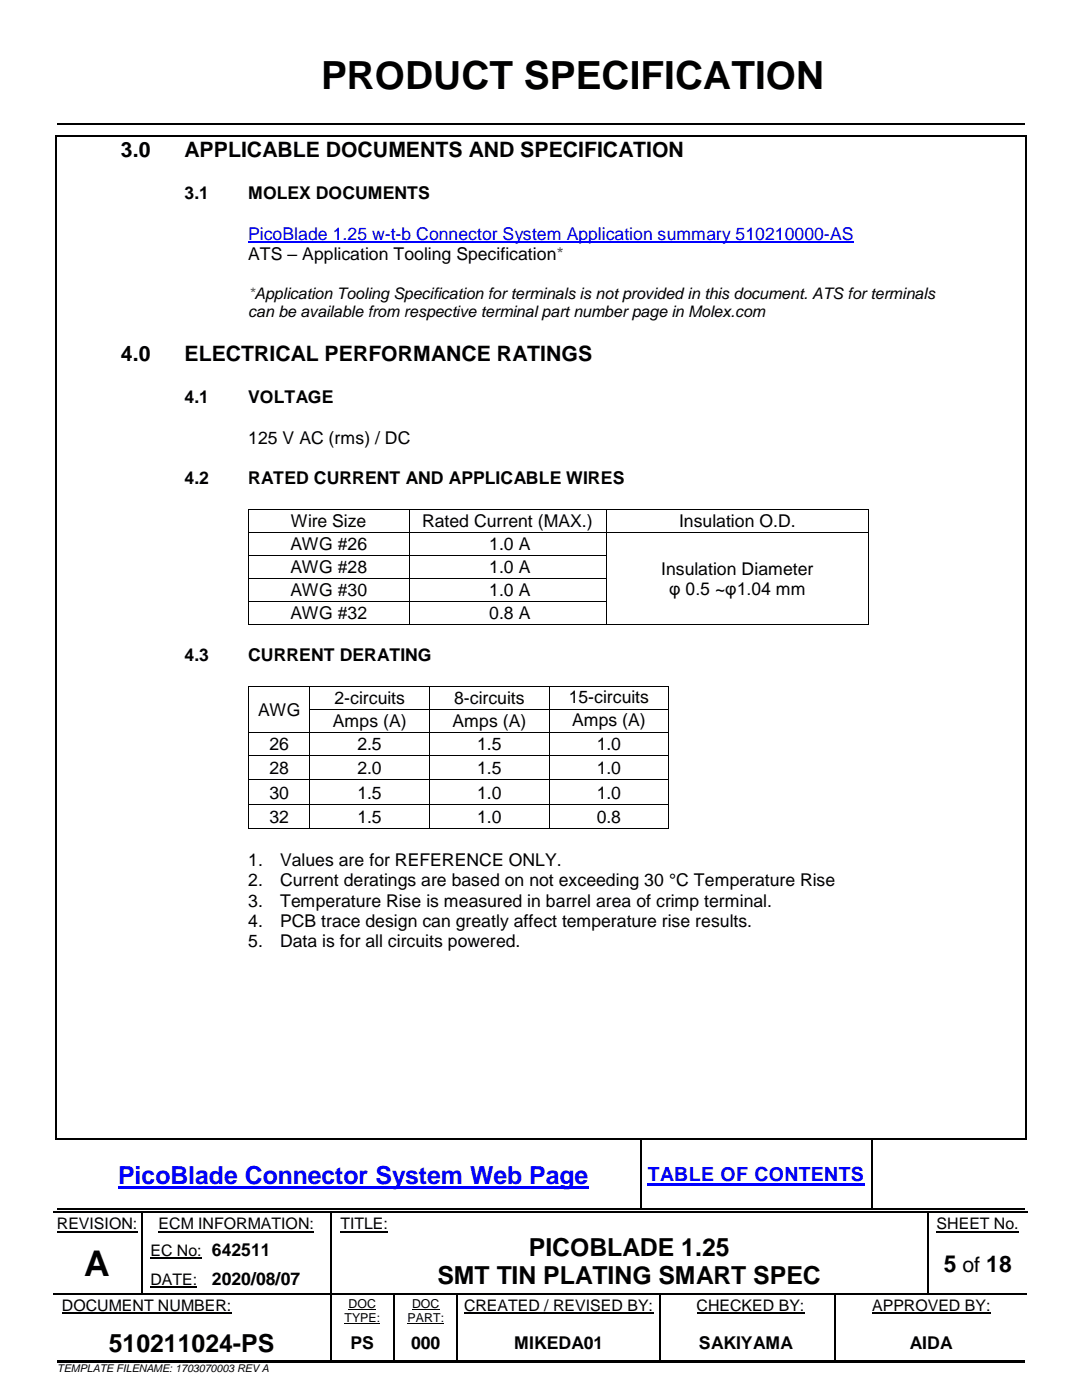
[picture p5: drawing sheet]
<svg xmlns="http://www.w3.org/2000/svg" width="216mm" height="279mm" viewBox="0 0 216 279" stroke-linecap="round" stroke-linejoin="round" font-family="sans-serif">
<defs><g id="words">
<text font-size="7.7" x="64.1" y="17.7">PRODUCT SPECIFICATION</text>
<text font-size="7.1" x="16.8" y="254.7">A</text>
<text font-size="5" fill="#00f" x="23.5" y="236.2">PicoBlade Connector System Web Page</text>
<g font-size="5">
<text x="105.5" y="250.6">PICOBLADE 1.25</text>
<text x="87.3" y="256.3">SMT TIN PLATING SMART SPEC</text>
<text x="21.7" y="269.9">510211024-PS</text>
</g>
<text font-size="4.6" x="188.3" y="253.8">5 of 18</text>
<g font-size="4.2">
<text x="24.1" y="31.2">3.0</text>
<text x="36.8" y="31.2">APPLICABLE DOCUMENTS AND SPECIFICATION</text>
<text x="24.1" y="72">4.0</text>
<text x="36.8" y="72">ELECTRICAL PERFORMANCE RATINGS</text>
</g>
<text font-size="3.9" fill="#00f" x="129.3" y="235.8">TABLE OF CONTENTS</text>
<g font-size="3.5">
<text x="36.8" y="39.7">3.1</text>
<text x="49.5" y="39.7">MOLEX DOCUMENTS</text>
<text x="49.5" y="51.9">ATS – Application Tooling Specification*</text>
<text x="36.8" y="80.4">4.1</text>
<text x="49.5" y="80.4">VOLTAGE</text>
<text x="49.5" y="88.6">125 V AC (rms) / DC</text>
<text x="36.8" y="96.7">4.2</text>
<text x="49.5" y="96.7">RATED CURRENT AND APPLICABLE WIRES</text>
<text x="58" y="105.2">Wire Size</text>
<text x="84.2" y="105.2">Rated Current (MAX.)</text>
<text x="135.5" y="105.2">Insulation O.D.</text>
<text x="58" y="109.8">AWG #26</text>
<text x="97.6" y="109.8">1.0 A</text>
<text x="58" y="114.4">AWG #28</text>
<text x="58" y="119">AWG #30</text>
<text x="97.6" y="114.4">1.0 A</text>
<text x="97.6" y="119">1.0 A</text>
<text x="131.9" y="114.7">Insulation Diameter</text>
<text x="133.5" y="118.7">φ 0.5 ~φ1.04 mm</text>
<text x="58" y="123.6">AWG #32</text>
<text x="97.6" y="123.6">0.8 A</text>
<text x="36.8" y="132">4.3</text>
<text x="49.5" y="132">CURRENT DERATING</text>
<text x="51.5" y="142.9">AWG</text>
<text x="66.7" y="140.6">2-circuits</text>
<text x="90.6" y="140.6">8-circuits</text>
<text x="113.5" y="140.4">15-circuits</text>
<text x="53.8" y="149.8">26</text>
<text x="66.4" y="145.1">Amps (A)</text>
<text x="71.3" y="149.8">2.5</text>
<text x="90.3" y="145.1">Amps (A)</text>
<text x="95.2" y="149.8">1.5</text>
<text x="114.1" y="145">Amps (A)</text>
<text x="119.1" y="149.8">1.0</text>
<text x="53.8" y="154.5">28</text>
<text x="71.3" y="154.5">2.0</text>
<text x="95.2" y="154.5">1.5</text>
<text x="119.1" y="154.5">1.0</text>
<text x="53.8" y="159.4">30</text>
<text x="71.3" y="159.4">1.5</text>
<text x="95.2" y="159.4">1.0</text>
<text x="119.1" y="159.4">1.0</text>
<text x="53.8" y="164.2">32</text>
<text x="71.3" y="164.2">1.5</text>
<text x="95.2" y="164.2">1.0</text>
<text x="119.1" y="164.2">0.8</text>
<text x="49.5" y="172.8">1.</text>
<text x="55.9" y="172.8">Values are for REFERENCE ONLY.</text>
<text x="49.5" y="176.9">2.</text>
<text x="55.9" y="176.9">Current deratings are based on not exceeding 30 °C Temperature Rise</text>
<text x="49.5" y="181">3.</text>
<text x="49.5" y="185">4.</text>
<text x="55.9" y="181">Temperature Rise is measured in barrel area of crimp terminal.</text>
<text x="55.9" y="185">PCB trace design can greatly affect temperature rise results.</text>
<text x="49.5" y="189.1">5.</text>
<text x="55.9" y="189.1">Data is for all circuits powered.</text>
<text x="42.3" y="256.5">2020/08/07</text>
<text x="70" y="269.2">PS</text>
<text x="82" y="269.2">000</text>
<text x="102.6" y="269.2">MIKEDA01</text>
<text x="139.5" y="269.2">SAKIYAMA</text>
<text x="181.5" y="269.2">AIDA</text>
</g>
<text font-size="3.5" fill="#00f" x="49.5" y="47.8">PicoBlade 1.25 w-t-b Connector System Application summary 510210000-AS</text>
<text font-size="3.2" fill="#f00" x="49.5" y="59.7">*Application Tooling Specification for terminals is not provided in this document. ATS for terminals</text>
<g font-size="3.2">
<text x="49.5" y="63.3">can be available from respective terminal part number page in Molex.com</text>
<text x="11.3" y="245.4">REVISION:</text>
<text x="31.6" y="245.4">ECM INFORMATION:</text>
<text x="68" y="245.4">TITLE:</text>
<text x="186.9" y="245.4">SHEET No.</text>
<text x="30" y="250.6">EC No: 642511</text>
<text x="30" y="256.4">DATE:</text>
<text x="12.4" y="261.7">DOCUMENT NUMBER:</text>
<text x="92.6" y="261.7">CREATED / REVISED BY:</text>
<text x="139" y="261.7">CHECKED BY:</text>
<text x="174" y="261.7">APPROVED BY:</text>
</g>
<g font-size="2.5">
<text x="68.7" y="263.8">TYPE:</text>
<text x="69.6" y="261">DOC</text>
<text x="81.3" y="263.8">PART:</text>
<text x="82.2" y="261">DOC</text>
</g>
<text font-size="2.1" x="11.4" y="273.9">TEMPLATE FILENAME: 1703070003 REV A</text>
</g></defs>
<g fill="#000">
<path d="M11.4 24.6h.4v.3h-.4z" fill-rule="evenodd"/>
<path d="M11.4 24.6h.4v.3h-.4z" fill-rule="evenodd"/>
<path d="M203 24.6h.3v.3h-.3z" fill-rule="evenodd"/>
<path d="M203 24.6h.3v.3h-.3z" fill-rule="evenodd"/>
</g>
<path d="M11.8 24.7h192.7" fill="none" stroke="#000" stroke-width=".34"/>
<path d="M23.5 236.7h93.9v.5h-93.9z" fill-rule="evenodd" fill="#00f"/>
<path d="M129.3 236.4h43.3" fill="none" stroke="#00f" stroke-width=".42"/>
<g fill="none" stroke="#000" stroke-width=".34">
<path d="M11.4 227.3h116.3M128.1 227.3h45.8M174.3 227.3h30.2M10.6 241.9h17.6M11.4 241.3h116.3M28.5 241.9h37.4M66.2 241.9h118.8M128.1 241.3h45.8M174.3 241.3h30.2M185.4 241.9h19.6M11.4 271.6h54.5M66.2 271.6h12.3"/>
<path d="M78.9 271.6h12.3M91.5 271.6h40.1M131.9 271.6h34.5M166.8 271.6h37.7"/>
</g>
<g fill="#000">
<path d="M127.7 227.5h.3v.2h-.3z" fill-rule="evenodd"/>
<path d="M127.7 227.2h.4v.3h-.4z" fill-rule="evenodd"/>
<path d="M173.9 227.5h.3v.2h-.3z" fill-rule="evenodd"/>
<path d="M173.9 227.2h.4v.3h-.4z" fill-rule="evenodd"/>
<path d="M28.2 242.1h.2v.3h-.2z" fill-rule="evenodd"/>
<path d="M28.2 241.8h.3v.3h-.3z" fill-rule="evenodd"/>
<path d="M28.2 246.1h.2v.3h-.2z" fill-rule="evenodd"/>
<path d="M28.2 252.5h.2v.2h-.2z" fill-rule="evenodd"/>
<path d="M28.2 258.2h.2v.2h-.2z" fill-rule="evenodd"/>
<path d="M41 258.2h.3v.2h-.3z" fill-rule="evenodd"/>
<path d="M65.9 242.1h.2v.3h-.2z" fill-rule="evenodd"/>
<path d="M65.9 241.8h.3v.3h-.3z" fill-rule="evenodd"/>
<path d="M65.9 246.1h.2v.3h-.2z" fill-rule="evenodd"/>
<path d="M65.9 252.5h.2v.2h-.2z" fill-rule="evenodd"/>
<path d="M65.9 258.2h.2v.5h-.2z" fill-rule="evenodd"/>
<path d="M78.5 258.4h.3v.3h-.3z" fill-rule="evenodd"/>
<path d="M78.5 258.2h.3v.2h-.3z" fill-rule="evenodd"/>
<path d="M91.2 258.4h.2v.3h-.2z" fill-rule="evenodd"/>
<path d="M91.2 258.2h.2v.2h-.2z" fill-rule="evenodd"/>
<path d="M127.7 241.2h.4v.3h-.4z" fill-rule="evenodd"/>
<path d="M131.6 258.4h.2v.3h-.2z" fill-rule="evenodd"/>
<path d="M131.6 258.2h.2v.2h-.2z" fill-rule="evenodd"/>
<path d="M166.4 258.4h.3v.3h-.3z" fill-rule="evenodd"/>
<path d="M166.4 258.2h.3v.2h-.3z" fill-rule="evenodd"/>
<path d="M173.9 241.2h.4v.3h-.4z" fill-rule="evenodd"/>
<path d="M185 242.1h.3v.3h-.3z" fill-rule="evenodd"/>
<path d="M185 241.8h.4v.3h-.4z" fill-rule="evenodd"/>
<path d="M185 246.1h.3v.3h-.3z" fill-rule="evenodd"/>
<path d="M185 252.5h.3v.2h-.3z" fill-rule="evenodd"/>
<path d="M185 258.2h.3v.2h-.3z" fill-rule="evenodd"/>
<path d="M65.9 264.5h.2v.8h-.2z" fill-rule="evenodd"/>
<path d="M65.9 271.4h.3v.3h-.3z" fill-rule="evenodd"/>
<path d="M78.5 264.5h.3v.8h-.3z" fill-rule="evenodd"/>
<path d="M78.5 271.4h.4v.3h-.4z" fill-rule="evenodd"/>
<path d="M91.2 264.5h.2v.8h-.2z" fill-rule="evenodd"/>
<path d="M91.2 271.4h.3v.3h-.3z" fill-rule="evenodd"/>
<path d="M131.6 264.5h.2v.8h-.2z" fill-rule="evenodd"/>
<path d="M131.6 271.4h.3v.3h-.3z" fill-rule="evenodd"/>
<path d="M166.4 264.5h.3v.8h-.3z" fill-rule="evenodd"/>
<path d="M166.4 271.4h.4v.3h-.4z" fill-rule="evenodd"/>
</g>
<g fill="none" stroke="#000" stroke-width=".25">
<path d="M127.9 227.7v13.5M174.1 227.7v13.5M10.6 258.3h17.6M28.3 242.3v3.8M28.3 246.4v6.1M28.3 252.7v5.5M28.4 258.3h12.6M41.3 258.3h24.6M66 242.3v3.8M66 246.4v6.1M66 252.7v5.5M66 258.7v5.8"/>
<path d="M66.1 258.3h12.4M78.7 258.7v5.8M78.8 258.3h12.4M91.3 258.7v5.8M91.4 258.3h40.2M131.7 258.7v5.8M131.8 258.3h34.6M166.6 258.7v5.8M166.7 258.3h18.3M185.2 242.3v3.8M185.2 246.4v6.1M185.2 252.7v5.5"/>
<path d="M185.3 258.3h19.7M66 265.3v6.1M78.7 265.3v6.1M91.3 265.3v6.1M131.7 265.3v6.1M166.6 265.3v6.1"/>
</g>
<path d="M11.3 245.8h16.1M30 251h10.3M30 256.9h9.4M31.6 245.8h31.1M68 245.8h9.5M186.9 245.8h16.4M12.4 262.1h33.8M92.6 262.1h37.8M139 262.1h21.5M174 262.1h23.7" fill="none" stroke="#000" stroke-width=".21"/>
<path d="M68.7 264.2h7.2M69.6 261.3h5.4M81.3 264.2h7.3M82.2 261.3h5.5" fill="none" stroke="#000" stroke-width=".2"/>
<path d="M10.9 271.7h.5v2.7h-.5z" fill-rule="evenodd" fill="#fff"/>
<g fill="none" stroke="#000" stroke-width=".2">
<path d="M49.6 101.7v4.4M49.6 106.3v4.4M49.6 110.9v4.4M49.6 115.5v4.4M49.7 101.6h31.8M49.7 106.2h31.8M49.7 110.8h31.8M49.7 115.4h31.8M81.6 101.7v4.4M81.6 106.3v4.4M81.6 110.9v4.4M81.6 115.5v4.4"/>
<path d="M81.7 101.6h39.2M81.7 106.2h39.2M81.7 110.8h39.2M81.7 115.4h39.2M121 101.7v4.4M121 106.3v4.4M121 110.9v4.4M121 115.5v4.4M121.1 101.6h52.2M121.1 106.2h52.2M173.4 101.7v4.4M173.4 106.3v4.4"/>
<path d="M173.4 110.9v4.4M173.4 115.5v4.4M49.6 120.1v4.5M49.6 137.1v4.4M49.7 120h31.8M49.7 124.6h31.8M49.7 137h12.1M61.9 137.1v4.4M61.9 137h23.8M81.6 120.1v4.5M81.7 120h39.2M81.7 124.6h39.2"/>
<path d="M85.7 137.1v4.4M85.8 137h23.7M109.6 137.1v4.4M109.7 137h23.7M121 120.1v4.5M121.1 124.6h52.2M133.5 137.1v4.4M173.4 120.1v4.5M49.6 141.7v4.4M49.6 146.3v4.4M49.6 150.9v4.7M49.6 155.7v4.7"/>
<path d="M49.7 146.2h12.1M49.7 150.8h12.1M49.7 155.6h12.1M61.9 141.7v4.4M61.9 146.3v4.4M61.9 150.9v4.7M61.9 155.7v4.7M61.9 141.6h23.8M61.9 146.2h23.8M61.9 150.8h23.8M61.9 155.6h23.8M85.7 141.7v4.4"/>
<path d="M85.7 146.3v4.4M85.7 150.9v4.7M85.7 155.7v4.7M85.8 141.6h23.7M85.8 146.2h23.7M85.8 150.8h23.7M85.8 155.6h23.7M109.6 141.7v4.4M109.6 146.3v4.4M109.6 150.9v4.7M109.6 155.7v4.7M109.7 141.6h23.7"/>
<path d="M109.7 146.2h23.7M109.7 150.8h23.7M109.7 155.6h23.7M133.5 141.7v4.4M133.5 146.3v4.4M133.5 150.9v4.7M133.5 155.7v4.7M49.6 160.6v4.7M49.7 160.5h12.1M49.7 165.4h12.1M61.9 160.6v4.7M61.9 160.5h23.8"/>
<path d="M61.9 165.4h23.8M85.7 160.6v4.7M85.8 160.5h23.7M85.8 165.4h23.7M109.6 160.6v4.7M109.7 160.5h23.7M109.7 165.4h23.7M133.5 160.6v4.7M11.4 271.8h193.1"/>
</g>
<path d="M49.5 48.4h120.8" fill="none" stroke="#00f" stroke-width=".25"/>
<g fill="#000">
<path d="M11.1 27h.3v.3h-.3z" fill-rule="evenodd"/>
<path d="M11.1 27h.3v.3h-.3z" fill-rule="evenodd"/>
<path d="M204.5 27h.3v.3h-.3z" fill-rule="evenodd"/>
<path d="M204.5 27h.3v.3h-.3z" fill-rule="evenodd"/>
<path d="M49.5 101.5h.2v.2h-.2z" fill-rule="evenodd"/>
<path d="M49.5 101.5h.2v.2h-.2z" fill-rule="evenodd"/>
<path d="M49.5 106.1h.2v.2h-.2z" fill-rule="evenodd"/>
<path d="M49.5 110.7h.2v.2h-.2z" fill-rule="evenodd"/>
<path d="M49.5 115.3h.2v.2h-.2z" fill-rule="evenodd"/>
<path d="M81.6 101.5h.1v.2h-.1z" fill-rule="evenodd"/>
<path d="M81.6 106.1h.1v.2h-.1z" fill-rule="evenodd"/>
<path d="M81.6 110.7h.1v.2h-.1z" fill-rule="evenodd"/>
<path d="M81.6 115.3h.1v.2h-.1z" fill-rule="evenodd"/>
<path d="M120.9 101.5h.2v.2h-.2z" fill-rule="evenodd"/>
<path d="M120.9 106.1h.2v.2h-.2z" fill-rule="evenodd"/>
<path d="M120.9 110.7h.2v.2h-.2z" fill-rule="evenodd"/>
<path d="M120.9 115.3h.2v.2h-.2z" fill-rule="evenodd"/>
<path d="M173.3 101.5h.2v.2h-.2z" fill-rule="evenodd"/>
<path d="M173.3 101.5h.2v.2h-.2z" fill-rule="evenodd"/>
<path d="M173.3 106.1h.2v.2h-.2z" fill-rule="evenodd"/>
<path d="M173.3 110.7h.2v.2h-.2z" fill-rule="evenodd"/>
<path d="M173.3 115.3h.2v.2h-.2z" fill-rule="evenodd"/>
<path d="M49.5 119.9h.2v.2h-.2z" fill-rule="evenodd"/>
<path d="M49.5 124.6h.2v.1h-.2z" fill-rule="evenodd"/>
<path d="M49.5 124.6h.2v.1h-.2z" fill-rule="evenodd"/>
<path d="M49.5 136.9h.2v.2h-.2z" fill-rule="evenodd"/>
<path d="M49.5 136.9h.2v.2h-.2z" fill-rule="evenodd"/>
<path d="M61.8 136.9h.1v.2h-.1z" fill-rule="evenodd"/>
<path d="M81.6 119.9h.1v.2h-.1z" fill-rule="evenodd"/>
<path d="M81.6 124.6h.1v.1h-.1z" fill-rule="evenodd"/>
<path d="M85.7 136.9h.1v.2h-.1z" fill-rule="evenodd"/>
<path d="M109.5 136.9h.2v.2h-.2z" fill-rule="evenodd"/>
<path d="M120.9 119.9h.2v.2h-.2z" fill-rule="evenodd"/>
<path d="M120.9 124.6h.2v.1h-.2z" fill-rule="evenodd"/>
<path d="M133.4 136.9h.1v.2h-.1z" fill-rule="evenodd"/>
<path d="M133.4 136.9h.1v.2h-.1z" fill-rule="evenodd"/>
<path d="M173.3 119.9h.2v.2h-.2z" fill-rule="evenodd"/>
<path d="M173.3 124.6h.2v.1h-.2z" fill-rule="evenodd"/>
<path d="M173.3 124.6h.2v.1h-.2z" fill-rule="evenodd"/>
<path d="M49.5 141.5h.2v.2h-.2z" fill-rule="evenodd"/>
<path d="M49.5 146.1h.2v.2h-.2z" fill-rule="evenodd"/>
<path d="M49.5 150.7h.2v.2h-.2z" fill-rule="evenodd"/>
<path d="M49.5 155.6h.2v.1h-.2z" fill-rule="evenodd"/>
<path d="M61.8 141.5h.1v.2h-.1z" fill-rule="evenodd"/>
<path d="M61.8 146.1h.1v.2h-.1z" fill-rule="evenodd"/>
<path d="M61.8 150.7h.1v.2h-.1z" fill-rule="evenodd"/>
<path d="M61.8 155.6h.1v.1h-.1z" fill-rule="evenodd"/>
<path d="M85.7 141.5h.1v.2h-.1z" fill-rule="evenodd"/>
<path d="M85.7 146.1h.1v.2h-.1z" fill-rule="evenodd"/>
<path d="M85.7 150.7h.1v.2h-.1z" fill-rule="evenodd"/>
<path d="M85.7 155.6h.1v.1h-.1z" fill-rule="evenodd"/>
<path d="M109.5 141.5h.2v.2h-.2z" fill-rule="evenodd"/>
<path d="M109.5 146.1h.2v.2h-.2z" fill-rule="evenodd"/>
<path d="M109.5 150.7h.2v.2h-.2z" fill-rule="evenodd"/>
<path d="M109.5 155.6h.2v.1h-.2z" fill-rule="evenodd"/>
<path d="M133.4 141.5h.1v.2h-.1z" fill-rule="evenodd"/>
<path d="M133.4 146.1h.1v.2h-.1z" fill-rule="evenodd"/>
<path d="M133.4 150.7h.1v.2h-.1z" fill-rule="evenodd"/>
<path d="M133.4 155.6h.1v.1h-.1z" fill-rule="evenodd"/>
<path d="M49.5 160.4h.2v.2h-.2z" fill-rule="evenodd"/>
<path d="M49.5 165.3h.2v.2h-.2z" fill-rule="evenodd"/>
<path d="M49.5 165.3h.2v.2h-.2z" fill-rule="evenodd"/>
<path d="M61.8 160.4h.1v.2h-.1z" fill-rule="evenodd"/>
<path d="M61.8 165.3h.1v.2h-.1z" fill-rule="evenodd"/>
<path d="M85.7 160.4h.1v.2h-.1z" fill-rule="evenodd"/>
<path d="M85.7 165.3h.1v.2h-.1z" fill-rule="evenodd"/>
<path d="M109.5 160.4h.2v.2h-.2z" fill-rule="evenodd"/>
<path d="M109.5 165.3h.2v.2h-.2z" fill-rule="evenodd"/>
<path d="M133.4 160.4h.1v.2h-.1z" fill-rule="evenodd"/>
<path d="M133.4 165.3h.1v.2h-.1z" fill-rule="evenodd"/>
<path d="M133.4 165.3h.1v.2h-.1z" fill-rule="evenodd"/>
<path d="M11.1 227.2h.3v.3h-.3z" fill-rule="evenodd"/>
<path d="M11.1 227.2h.3v.3h-.3z" fill-rule="evenodd"/>
<path d="M204.5 227.2h.3v.3h-.3z" fill-rule="evenodd"/>
<path d="M204.5 227.2h.3v.3h-.3z" fill-rule="evenodd"/>
</g>
<path d="M11.3 27.3v199.9M11.4 27.1h193.1M204.7 27.3v199.9M11.4 227.3h193.1" fill="none" stroke="#000" stroke-width=".34"/>
<use href="#words"/>
</svg>
